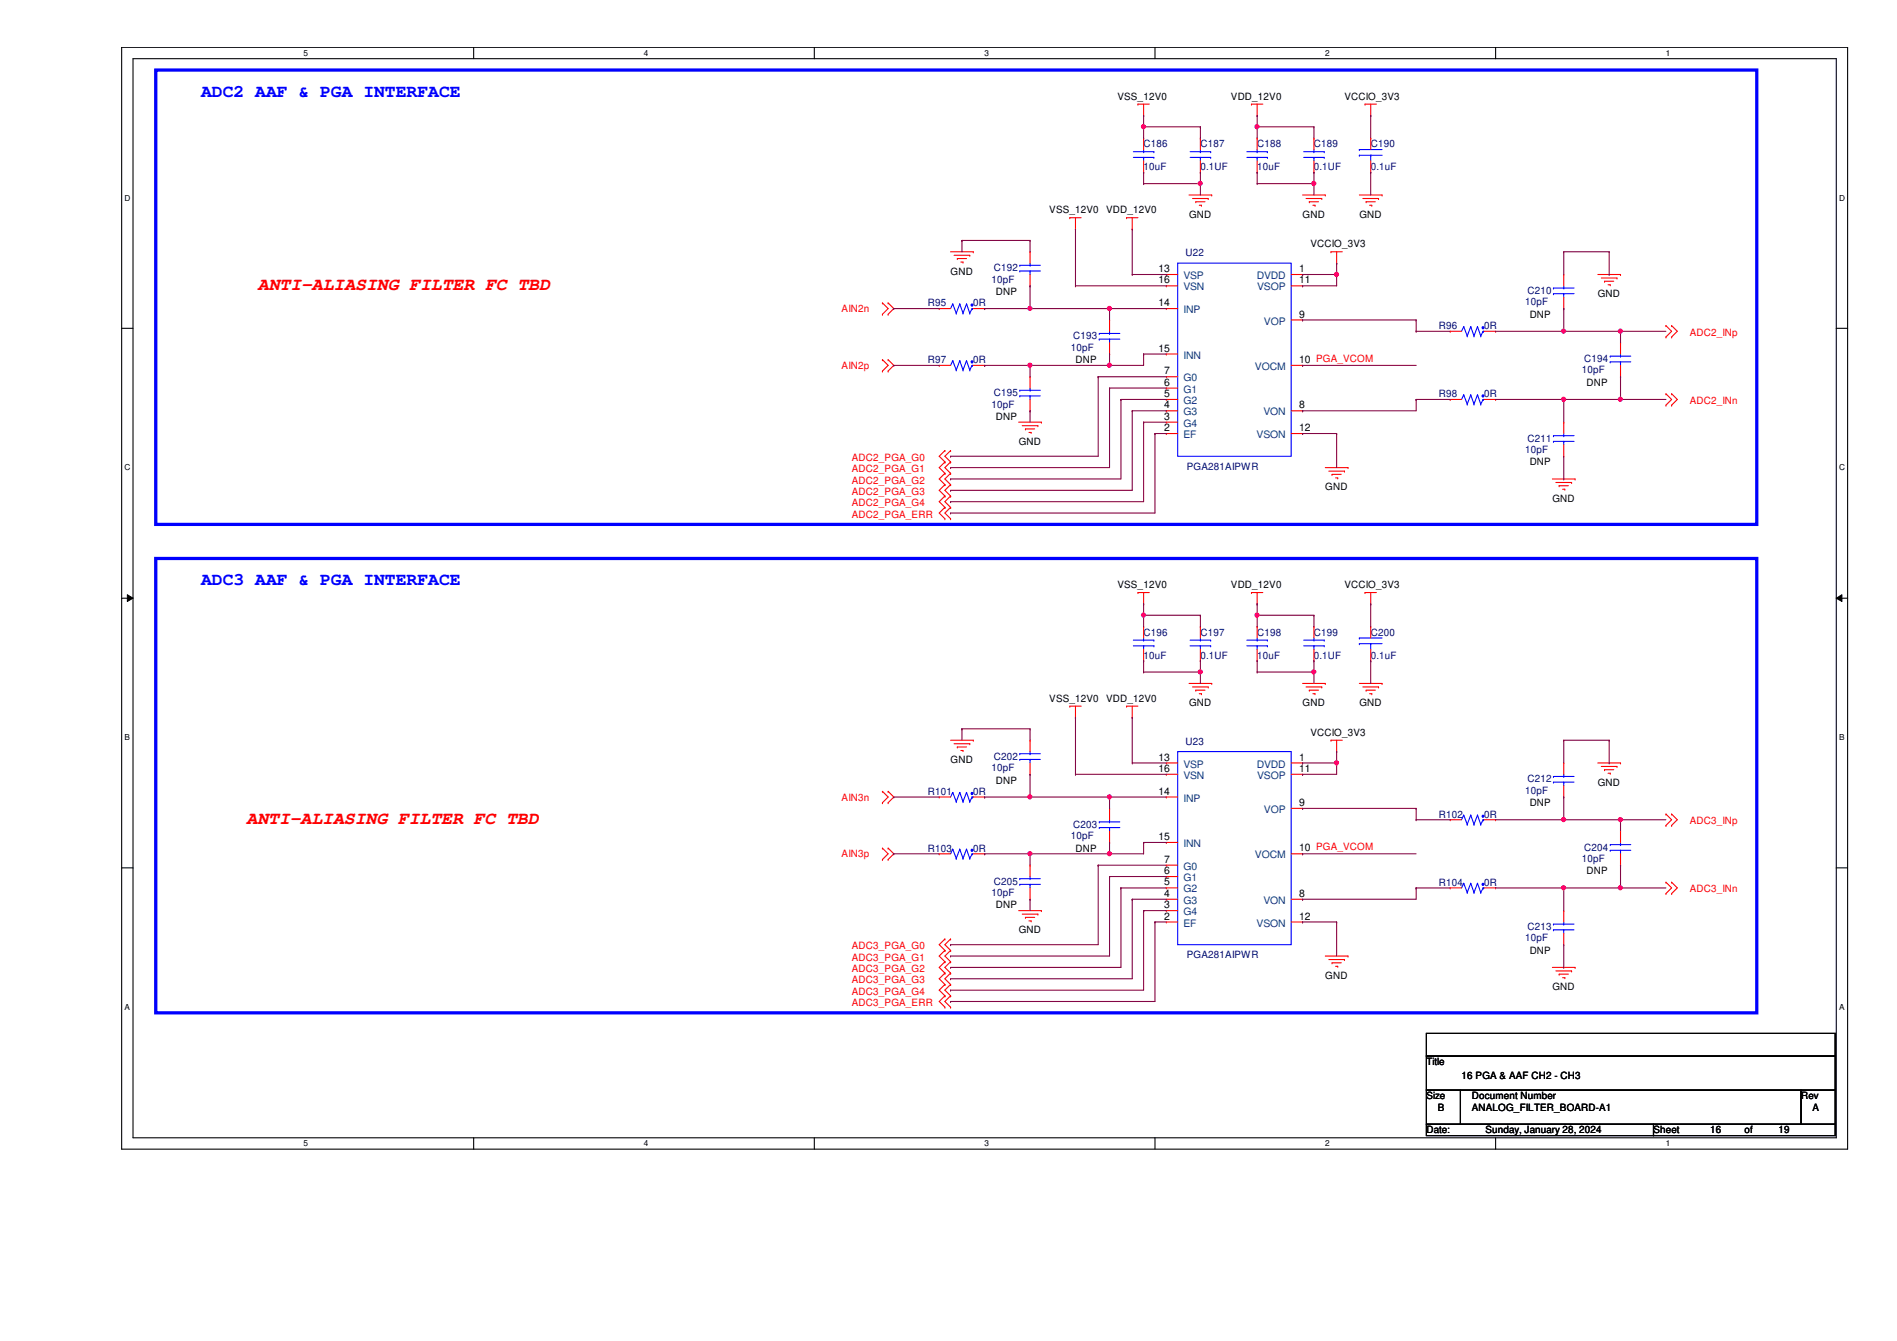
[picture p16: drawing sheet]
<svg xmlns="http://www.w3.org/2000/svg" width="297mm" height="210mm" viewBox="0 0 297 210" stroke-linecap="round" stroke-linejoin="round" font-family="sans-serif">
<defs><g id="words">
<g font-size="2.8" fill="#00f">
<text x="31.5" y="15.1">ADC2 AAF &amp; PGA INTERFACE</text>
<text x="31.5" y="91.6">ADC3 AAF &amp; PGA INTERFACE</text>
</g>
<g font-size="2.8" fill="#f00">
<text x="40.4" y="45.4">ANTI-ALIASING FILTER FC TBD</text>
<text x="38.6" y="128.9">ANTI-ALIASING FILTER FC TBD</text>
</g>
<g font-size="1.6">
<text x="175" y="15.6">VSS_12V0</text>
<text x="192.7" y="15.6">VDD_12V0</text>
<text x="210.5" y="15.6">VCCIO_3V3</text>
<text x="164.3" y="33.4">VSS_12V0</text>
<text x="173.2" y="33.4">VDD_12V0</text>
<text x="186.2" y="34.1">GND</text>
<text x="204" y="34.1">GND</text>
<text x="212.9" y="34.1">GND</text>
<text x="205.2" y="38.7">VCCIO_3V3</text>
<text x="148.8" y="43">GND</text>
<text x="156" y="46.2">DNP</text>
<text x="181.4" y="42.6">13</text>
<text x="181.4" y="47.9">14</text>
<text x="181.4" y="44.4">16</text>
<text x="203.4" y="42.6">1</text>
<text x="203.4" y="44.4">11</text>
<text x="250.2" y="46.5">GND</text>
<text x="203.4" y="49.7">9</text>
<text x="239.5" y="49.7">DNP</text>
<text x="168.4" y="56.9">DNP</text>
<text x="181.4" y="55">15</text>
<text x="182.3" y="58.6">7</text>
<text x="203.4" y="56.8">10 PGA_VCOM</text>
<text x="156" y="65.7">DNP</text>
<text x="182.3" y="65.7">3</text>
<text x="182.3" y="63.9">4</text>
<text x="182.3" y="62.1">5</text>
<text x="182.3" y="60.4">6</text>
<text x="203.4" y="63.9">8</text>
<text x="248.4" y="60.4">DNP</text>
<text x="159.5" y="69.6">GND</text>
<text x="182.3" y="67.5">2</text>
<text x="203.4" y="67.5">12</text>
<text x="207.5" y="76.7">GND</text>
<text x="239.5" y="72.9">DNP</text>
<text x="243.1" y="78.5">GND</text>
<text x="175" y="92.1">VSS_12V0</text>
<text x="192.7" y="92.1">VDD_12V0</text>
<text x="210.5" y="92.1">VCCIO_3V3</text>
<text x="164.3" y="109.9">VSS_12V0</text>
<text x="173.2" y="109.9">VDD_12V0</text>
<text x="186.2" y="110.5">GND</text>
<text x="204" y="110.5">GND</text>
<text x="212.9" y="110.5">GND</text>
<text x="148.8" y="119.4">GND</text>
<text x="181.4" y="119">13</text>
<text x="203.4" y="119">1</text>
<text x="205.2" y="115.2">VCCIO_3V3</text>
<text x="156" y="122.6">DNP</text>
<text x="181.4" y="124.4">14</text>
<text x="181.4" y="120.8">16</text>
<text x="203.4" y="120.8">11</text>
<text x="250.2" y="123">GND</text>
<text x="181.4" y="131.5">15</text>
<text x="203.4" y="126.2">9</text>
<text x="239.5" y="126.2">DNP</text>
<text x="168.4" y="133.3">DNP</text>
<text x="182.3" y="136.8">6</text>
<text x="182.3" y="135">7</text>
<text x="203.4" y="133.3">10 PGA_VCOM</text>
<text x="248.4" y="136.9">DNP</text>
<text x="156" y="142.2">DNP</text>
<text x="182.3" y="143.9">2</text>
<text x="182.3" y="142.2">3</text>
<text x="182.3" y="140.4">4</text>
<text x="182.3" y="138.6">5</text>
<text x="203.4" y="140.4">8</text>
<text x="203.4" y="143.9">12</text>
<text x="159.5" y="146.1">GND</text>
<text x="239.5" y="149.3">DNP</text>
<text x="207.5" y="153.2">GND</text>
<text x="243.1" y="155">GND</text>
<text x="223.4" y="166.8">Title</text>
<text x="223.4" y="172.1">Size</text>
<text x="225.1" y="173.9">B</text>
<text x="228.9" y="168.9">16 PGA &amp; AAF CH2 - CH3</text>
<text x="230.5" y="173.9">ANALOG_FILTER_BOARD-A1</text>
<text x="230.5" y="172.1">Document Number</text>
<text x="282" y="172.1">Rev</text>
<text x="283.8" y="173.9">A</text>
<text x="223.4" y="177.4">Date:</text>
<text x="232.6" y="177.4">Sunday, January 28, 2024</text>
<text x="258.9" y="177.4">Sheet</text>
<text x="267.8" y="177.4">16</text>
<text x="273.1" y="177.4">of</text>
<text x="278.5" y="177.4">19</text>
</g>
<g font-size="1.6" fill="#000080">
<text x="179.1" y="23.1">C186</text>
<text x="188" y="23.1">C187</text>
<text x="196.8" y="23.1">C188</text>
<text x="205.7" y="23.1">C189</text>
<text x="214.6" y="23.1">C190</text>
<text x="179.1" y="26.6">10uF</text>
<text x="188" y="26.6">0.1UF</text>
<text x="196.8" y="26.6">10uF</text>
<text x="205.7" y="26.6">0.1UF</text>
<text x="214.6" y="26.6">0.1uF</text>
<text x="185.6" y="40.1">U22</text>
<text x="145.3" y="48">R95</text>
<text x="152.4" y="48">0R</text>
<text x="155.2" y="44.2">10pF</text>
<text x="155.6" y="42.5">C192</text>
<text x="238.8" y="47.8">10pF</text>
<text x="239.2" y="46">C210</text>
<text x="168.1" y="53.1">C193</text>
<text x="225.3" y="51.5">R96</text>
<text x="232.4" y="51.5">0R</text>
<text x="145.3" y="56.9">R97</text>
<text x="152.4" y="56.9">0R</text>
<text x="167.7" y="54.9">10pF</text>
<text x="247.7" y="58.5">10pF</text>
<text x="248.1" y="56.7">C194</text>
<text x="155.2" y="63.8">10pF</text>
<text x="155.6" y="62">C195</text>
<text x="225.3" y="62.2">R98</text>
<text x="232.4" y="62.2">0R</text>
<text x="238.8" y="70.9">10pF</text>
<text x="239.2" y="69.1">C211</text>
<text x="185.8" y="73.6">PGA281AIPWR</text>
<text x="179.1" y="99.5">C196</text>
<text x="188" y="99.5">C197</text>
<text x="196.8" y="99.5">C198</text>
<text x="205.7" y="99.5">C199</text>
<text x="214.6" y="99.5">C200</text>
<text x="179.1" y="103.1">10uF</text>
<text x="188" y="103.1">0.1UF</text>
<text x="196.8" y="103.1">10uF</text>
<text x="205.7" y="103.1">0.1UF</text>
<text x="214.6" y="103.1">0.1uF</text>
<text x="155.6" y="118.9">C202</text>
<text x="185.6" y="116.6">U23</text>
<text x="145.3" y="124.4">R101</text>
<text x="152.4" y="124.4">0R</text>
<text x="155.2" y="120.7">10pF</text>
<text x="238.8" y="124.2">10pF</text>
<text x="239.2" y="122.5">C212</text>
<text x="167.7" y="131.4">10pF</text>
<text x="168.1" y="129.6">C203</text>
<text x="225.3" y="128">R102</text>
<text x="232.4" y="128">0R</text>
<text x="145.3" y="133.3">R103</text>
<text x="152.4" y="133.3">0R</text>
<text x="247.7" y="134.9">10pF</text>
<text x="248.1" y="133.1">C204</text>
<text x="155.2" y="140.2">10pF</text>
<text x="155.6" y="138.5">C205</text>
<text x="225.3" y="138.6">R104</text>
<text x="232.4" y="138.6">0R</text>
<text x="238.8" y="147.4">10pF</text>
<text x="239.2" y="145.6">C213</text>
<text x="185.8" y="150">PGA281AIPWR</text>
</g>
<g font-size="1.6" fill="#004080">
<text x="185.3" y="43.7">VSP</text>
<text x="185.3" y="45.5">VSN</text>
<text x="196.8" y="43.7">DVDD</text>
<text x="196.8" y="45.5">VSOP</text>
<text x="185.3" y="49">INP</text>
<text x="197.9" y="50.8">VOP</text>
<text x="185.3" y="59.7">G0</text>
<text x="185.3" y="56.1">INN</text>
<text x="196.5" y="57.9">VOCM</text>
<text x="185.3" y="65">G3</text>
<text x="185.3" y="63.2">G2</text>
<text x="185.3" y="61.5">G1</text>
<text x="197.8" y="65">VON</text>
<text x="185.3" y="68.6">EF</text>
<text x="185.3" y="66.8">G4</text>
<text x="196.8" y="68.6">VSON</text>
<text x="185.3" y="120.1">VSP</text>
<text x="185.3" y="125.5">INP</text>
<text x="185.3" y="121.9">VSN</text>
<text x="196.8" y="120.1">DVDD</text>
<text x="196.8" y="121.9">VSOP</text>
<text x="197.9" y="127.3">VOP</text>
<text x="185.3" y="137.9">G1</text>
<text x="185.3" y="136.1">G0</text>
<text x="185.3" y="132.6">INN</text>
<text x="196.5" y="134.4">VOCM</text>
<text x="185.3" y="143.3">G4</text>
<text x="185.3" y="141.5">G3</text>
<text x="185.3" y="139.7">G2</text>
<text x="197.8" y="141.5">VON</text>
<text x="185.3" y="145">EF</text>
<text x="196.8" y="145">VSON</text>
</g>
<g font-size="1.6" fill="#f00">
<text x="131.8" y="48.9">AIN2n</text>
<text x="264.6" y="52.6">ADC2_INp</text>
<text x="131.8" y="57.7">AIN2p</text>
<text x="264.6" y="63.2">ADC2_INn</text>
<text x="133.4" y="72.1">ADC2_PGA_G0</text>
<text x="133.4" y="73.9">ADC2_PGA_G1</text>
<text x="133.4" y="75.7">ADC2_PGA_G2</text>
<text x="133.4" y="77.5">ADC2_PGA_G3</text>
<text x="133.4" y="79.2">ADC2_PGA_G4</text>
<text x="133.4" y="81">ADC2_PGA_ERR</text>
<text x="131.8" y="125.3">AIN3n</text>
<text x="264.6" y="129">ADC3_INp</text>
<text x="131.8" y="134.2">AIN3p</text>
<text x="264.6" y="139.7">ADC3_INn</text>
<text x="133.4" y="148.6">ADC3_PGA_G0</text>
<text x="133.4" y="150.4">ADC3_PGA_G1</text>
<text x="133.4" y="152.1">ADC3_PGA_G2</text>
<text x="133.4" y="153.9">ADC3_PGA_G3</text>
<text x="133.4" y="155.7">ADC3_PGA_G4</text>
<text x="133.4" y="157.5">ADC3_PGA_ERR</text>
</g>
<g font-size="1.3">
<text x="47.5" y="8.7">5</text>
<text x="100.8" y="8.7">4</text>
<text x="154.2" y="8.7">3</text>
<text x="207.5" y="8.7">2</text>
<text x="260.9" y="8.7">1</text>
<text x="19.5" y="31.4">D</text>
<text x="288" y="31.4">D</text>
<text x="19.5" y="73.6">C</text>
<text x="288" y="73.6">C</text>
<text x="19.5" y="115.9">B</text>
<text x="288" y="115.9">B</text>
<text x="19.5" y="158.1">A</text>
<text x="288" y="158.1">A</text>
<text x="47.5" y="179.4">5</text>
<text x="100.8" y="179.4">4</text>
<text x="154.2" y="179.4">3</text>
<text x="207.5" y="179.4">2</text>
<text x="260.9" y="179.4">1</text>
</g>
</g></defs>
<path d="M19.1 7.4h270.2v172.5h-270.2zM20.8 9.2h266.7v168.9h-266.7z" fill="none" stroke="#000" stroke-width=".17"/>
<g fill="#fff">
<path d="M47.5 7.6h.7v1.4h-.7z"/>
<path d="M47.5 178.3h.7v1.4h-.7z"/>
</g>
<path d="M74.2 7.4v1.8M74.2 178.1v1.8" fill="none" stroke="#000" stroke-width=".17"/>
<g fill="#fff">
<path d="M100.8 7.6h.7v1.4h-.7z"/>
<path d="M100.8 178.3h.7v1.4h-.7z"/>
</g>
<path d="M127.5 7.4v1.8M127.5 178.1v1.8" fill="none" stroke="#000" stroke-width=".17"/>
<g fill="#fff">
<path d="M154.2 7.6h.7v1.4h-.7z"/>
<path d="M154.2 178.3h.7v1.4h-.7z"/>
</g>
<path d="M180.8 7.4v1.8M180.8 178.1v1.8" fill="none" stroke="#000" stroke-width=".17"/>
<g fill="#fff">
<path d="M207.5 7.6h.7v1.4h-.7z"/>
<path d="M207.5 178.3h.7v1.4h-.7z"/>
</g>
<path d="M234.2 7.4v1.8M234.2 178.1v1.8" fill="none" stroke="#000" stroke-width=".17"/>
<g fill="#fff">
<path d="M260.9 7.6h.6v1.4h-.6z"/>
<path d="M260.9 178.3h.6v1.4h-.6z"/>
<path d="M19.5 30.3h.9v1.4h-.9z"/>
<path d="M288 30.3h.9v1.4h-.9z"/>
<path d="M19.5 72.5h.9v1.4h-.9z"/>
<path d="M288 72.5h.9v1.4h-.9z"/>
</g>
<path d="M19.1 51.4h1.7M287.5 51.4h1.8" fill="none" stroke="#000" stroke-width=".17"/>
<g fill="#fff">
<path d="M19.5 114.7h.8v1.4h-.8z"/>
<path d="M288 114.7h.8v1.4h-.8z"/>
</g>
<path d="M19.1 93.6h1.7M287.5 93.6h1.8" fill="none" stroke="#000" stroke-width=".17"/>
<path d="M19.9 93.1l.9 .5-.9 .5zM287.5 93.6l.9-.5v1z" fill="#000"/>
<path d="M19.9 93.1l.9 .5-.9 .5zM287.5 93.6l.9-.5v1z" fill="none" stroke="#000" stroke-width=".16"/>
<g fill="#fff">
<path d="M19.5 156.9h.8v1.4h-.8z"/>
<path d="M288 156.9h.8v1.4h-.8z"/>
</g>
<path d="M19.1 135.8h1.7M287.5 135.8h1.8M223.4 161.8h64v3.5h-64zM223.4 165.3h64v5.3h-64zM223.4 170.6h5.3v5.4h-5.3zM223.4 176h35.5v1.8h-35.5zM228.7 170.6h53.3v5.4h-53.3zM258.9 176h28.5v1.8h-28.5zM282 170.6h5.4v5.4h-5.4z" fill="none" stroke="#000" stroke-width=".17"/>
<path d="M24.4 11h250.7v71.1h-250.7zM24.4 87.4h250.7v71.1h-250.7z" fill="none" stroke="#00f" stroke-width=".51"/>
<g fill="none" stroke="#f00" stroke-width=".17">
<path d="M178.2 16.3h.1M178.2 16.3h1.8M179.1 18.1h.1M179.1 16.3v1.8M196 16.3h.1M196 16.3h1.7M196.9 18.1h.1M196.9 16.3v1.8M213.7 16.3h.1M213.7 16.3h1.8M214.6 18.1h.1M214.6 16.3v1.8"/>
<path d="M148.8 39.4h3.6M149.4 40h2.4M151.8 40h.1M152.4 39.4h.1M167.5 34.1h.1M167.5 34.1h1.8M168.4 35.9h.1M168.4 34.1v1.8M176.4 34.1h.1M176.4 34.1h1.8M177.3 35.9h.1M177.3 34.1v1.8"/>
<path d="M186.2 30.5h3.5M186.7 31.1h2.5M187.2 31.6h.1M187.2 31.6h1.5M187.8 32.1h.3M188.1 32.1h.1M189.2 31.1h.1M189.7 30.5h.1M204 30.5h3.5M204.5 31.1h2.5M205 31.6h.1M205 31.6h1.5"/>
<path d="M205.6 32.1h.3M205.9 32.1h.1M207 31.1h.1M207.5 30.5h.1M208.4 39.4h.1M208.4 39.4h1.8M209.3 39.4v1.8M212.9 30.5h3.5M213.4 31.1h2.5M213.9 31.6h.1M213.9 31.6h1.4M214.5 32.1h.3"/>
<path d="M214.8 32.1h.1M215.9 31.1h.1M216.4 30.5h.1M138.2 49.2h.1M138.2 47.4h.1M138.2 58.1h.1M138.2 56.3h.1M138.2 47.4l.9 .9-.9 .9M138.2 56.3l.9 .9-.9 .9M139.1 47.4h.1M139.1 49.2h.1M139.1 56.3h.1"/>
<path d="M139.1 58.1h.1M139.1 47.4l.9 .9-.9 .9M139.1 56.3l.9 .9-.9 .9M149.9 40.5h.1M149.9 40.5h1.4M150.5 41h.3M150.8 41h.1M209.3 41.2h.1M250.2 43h3.5M250.7 43.5h2.5M251.2 44h.1M251.2 44h1.5"/>
<path d="M251.8 44.6h.3M252.1 44.6h.1M253.2 43.5h.1M253.7 43h.1M260.9 51h.1M260.9 52.7h.1M260.9 51l.8 .9-.8 .8M261.7 51h.1M261.7 52.7h.1M261.7 51l.9 .9-.9 .8M148 70.5h.1M148 72.3h.1"/>
<path d="M148 74.1h.1M148 75.9h.1M148 77.6h.1M148 79.4h.1M148 70.5l-.9 .9 .9 .9M148 72.3l-.9 .9 .9 .9M148 74.1l-.9 .9 .9 .9M148 75.9l-.9 .8 .9 .9M148 77.6l-.9 .9 .9 .9M148 79.4l-.9 .9 .9 .9M148.8 70.5h.1M148.8 72.3h.1"/>
<path d="M148.8 74.1h.1M148.8 75.9h.1M148.8 77.6h.1M148.8 79.4h.1M148.8 70.5l-.8 .9 .8 .9M148.8 72.3l-.8 .9 .8 .9M148.8 74.1l-.8 .9 .8 .9M148.8 75.9l-.8 .8 .8 .9M148.8 77.6l-.8 .9 .8 .9M148.8 79.4l-.8 .9 .8 .9M159.5 66.1h3.6M160.1 66.6h2.4"/>
<path d="M160.6 67.1h.1M160.6 67.1h1.4M161.1 67.7h.4M161.5 67.7h.1M162.5 66.6h.1M163.1 66.1h.1M207.5 73.2h3.6M208.1 73.7h2.4M208.6 74.3h.1M208.6 74.3h1.4M209.1 74.8h.4M209.5 74.8h.1"/>
<path d="M210.5 73.7h.1M211.1 73.2h.1M243.1 75h3.5M243.6 75.5h2.5M244.1 76h.1M244.1 76h1.5M244.7 76.6h.3M245 76.6h.1M246.1 75.5h.1M246.6 75h.1M260.9 61.6h.1M260.9 63.4h.1"/>
<path d="M260.9 61.6l.8 .9-.8 .9M261.7 61.6h.1M261.7 63.4h.1M261.7 61.6l.9 .9-.9 .9M148 81.2h.1M148.8 81.2h.1M178.2 92.8h.1M178.2 92.8h1.8M179.1 94.5h.1M179.1 92.8v1.7M196 92.8h.1M196 92.8h1.7"/>
<path d="M196.9 94.5h.1M196.9 92.8v1.7M213.7 92.8h.1M213.7 92.8h1.8M214.6 94.5h.1M214.6 92.8v1.7M148.8 115.9h3.6M149.4 116.4h2.4M149.9 116.9h.1M149.9 116.9h1.4M150.5 117.5h.3M150.8 117.5h.1"/>
<path d="M151.8 116.4h.1M152.4 115.9h.1M167.5 110.5h.1M167.5 110.5h1.8M168.4 112.3h.1M168.4 110.5v1.8M176.4 110.5h.1M176.4 110.5h1.8M177.3 112.3h.1M177.3 110.5v1.8M186.2 107h3.5M186.7 107.5h2.5"/>
<path d="M187.2 108h.1M187.2 108h1.5M187.8 108.6h.3M188.1 108.6h.1M189.2 107.5h.1M189.7 107h.1M204 107h3.5M204.5 107.5h2.5M205 108h.1M205 108h1.5M205.6 108.6h.3M205.9 108.6h.1"/>
<path d="M207 107.5h.1M207.5 107h.1M208.4 115.9h.1M208.4 115.9h1.8M209.3 117.6h.1M209.3 115.9v1.7M212.9 107h3.5M213.4 107.5h2.5M213.9 108h.1M213.9 108h1.4M214.5 108.6h.3M214.8 108.6h.1"/>
<path d="M215.9 107.5h.1M216.4 107h.1M250.2 119.4h3.5M250.7 120h2.5M253.2 120h.1M253.7 119.4h.1M138.2 125.6h.1M138.2 123.9h.1M138.2 134.5h.1M138.2 132.8h.1M138.2 123.9l.9 .9-.9 .8M138.2 132.8l.9 .8-.9 .9"/>
<path d="M139.1 123.9h.1M139.1 125.6h.1M139.1 132.8h.1M139.1 134.5h.1M139.1 123.9l.9 .9-.9 .8M139.1 132.8l.9 .8-.9 .9M251.2 120.5h.1M251.2 120.5h1.5M251.8 121h.3M252.1 121h.1M260.9 127.4h.1M260.9 129.2h.1"/>
<path d="M260.9 138.1h.1M260.9 139.9h.1M260.9 127.4l.8 .9-.8 .9M260.9 138.1l.8 .9-.8 .9M261.7 127.4h.1M261.7 129.2h.1M261.7 138.1h.1M261.7 139.9h.1M261.7 127.4l.9 .9-.9 .9M261.7 138.1l.9 .9-.9 .9M148 147h.1M148 148.8h.1"/>
<path d="M148 150.5h.1M148 152.3h.1M148 154.1h.1M148 155.9h.1M148 157.6h.1M148 147l-.9 .9 .9 .9M148 148.8l-.9 .8 .9 .9M148 150.5l-.9 .9 .9 .9M148 152.3l-.9 .9 .9 .9M148 154.1l-.9 .9 .9 .9M148 155.9l-.9 .9 .9 .8M148.8 147h.1"/>
<path d="M148.8 148.8h.1M148.8 150.5h.1M148.8 152.3h.1M148.8 154.1h.1M148.8 155.9h.1M148.8 157.6h.1M148.8 147l-.8 .9 .8 .9M148.8 148.8l-.8 .8 .8 .9M148.8 150.5l-.8 .9 .8 .9M148.8 152.3l-.8 .9 .8 .9M148.8 154.1l-.8 .9 .8 .9M148.8 155.9l-.8 .9 .8 .8"/>
<path d="M159.5 142.5h3.6M160.1 143.1h2.4M160.6 143.6h.1M160.6 143.6h1.4M161.1 144.1h.4M161.5 144.1h.1M162.5 143.1h.1M163.1 142.5h.1M207.5 149.6h3.6M208.1 150.2h2.4M208.6 150.7h.1M208.6 150.7h1.4"/>
<path d="M209.1 151.3h.4M209.5 151.3h.1M210.5 150.2h.1M211.1 149.6h.1M243.1 151.4h3.5M243.6 152h2.5M244.1 152.5h.1M244.1 152.5h1.5M244.7 153h.3M245 153h.1M246.1 152h.1M246.6 151.4h.1"/>
</g>
<g fill="none" stroke="#00f" stroke-width=".17">
<path d="M229.2 61.8h.1M229.2 61.8l-.3 .7M229.2 61.8l.5 1.4M229.7 63.2h.1M230.3 61.8h.1M230.3 61.8l-.6 1.4M230.3 61.8l.5 1.4M230.8 63.2h.1M231.4 61.8h.1M231.4 61.8l-.6 1.4M231.4 61.8l.5 1.4M231.9 63.2h.1"/>
<path d="M232.2 62.5h.1M232.2 62.5h.2M232.2 62.5l-.3 .7"/>
</g>
<path d="M232.1 61.8h.2v.3h-.2z" fill-rule="evenodd" fill="#00f"/>
<g fill="none" stroke="#00f" stroke-width=".17">
<path d="M177.5 24.6h3.2M177.5 23.7h3.2M179.1 23.7h.1M179.1 24.6h.1M179.1 23.4v.3M179.1 24.6v.6M180.7 24.6h.1M180.7 23.7h.1M229.2 51.1h.1M229.2 51.1l-.3 .8M229.2 51.1l.5 1.5M229.7 52.6h.1"/>
<path d="M230.3 51.1h.1M230.3 51.1l-.6 1.5M230.3 51.1l.5 1.5M230.8 52.6h.1M231.4 51.1h.1M231.4 51.1l-.6 1.5M231.4 51.1l.5 1.5M231.9 52.6h.1M232.2 51.9h.1M232.2 51.9h.2M232.2 51.9l-.3 .7M232.1 61.8h.2v.3h-.2z"/>
</g>
<path d="M179.1 21.6h.1M179.1 27h.1M179.1 21.6v1.8M179.1 25.2v1.8M227.1 62.5h.1M227.1 62.5h1.8M232.4 62.5h1.8M234.2 62.5h.1" fill="none" stroke="#f00" stroke-width=".17"/>
<path d="M232.1 51.2h.2v.2h-.2z" fill-rule="evenodd" fill="#00f"/>
<g fill="none" stroke="#00f" stroke-width=".17">
<path d="M232.1 51.2h.2v.2h-.2zM149.2 124h.1M149.2 124l-.4 .8M149.2 124l.5 1.5M149.7 125.5h.1M150.3 124h.1M150.3 124l-.6 1.5M150.3 124l.5 1.5M150.8 125.5h.1M151.3 124h.1M151.3 124l-.5 1.5M151.3 124l.5 1.5"/>
<path d="M151.8 125.5h.1M152.2 124.8h.1M152.2 124.8h.2M152.2 124.8l-.4 .7"/>
</g>
<path d="M227.1 51.9h.1M227.1 51.9h1.8M232.4 51.9h1.8M234.2 51.9h.1" fill="none" stroke="#f00" stroke-width=".17"/>
<path d="M152.1 124.1h.2v.2h-.2z" fill-rule="evenodd" fill="#00f"/>
<g fill="none" stroke="#00f" stroke-width=".17">
<path d="M186.4 24.6h3.2M186.4 23.7h3.2M188 23.7h.1M188 24.6h.1M188 23.4v.3M188 24.6v.6M189.6 24.6h.1M189.6 23.7h.1M195.2 24.6h3.3M195.2 23.7h3.3M196.9 23.7h.1M196.9 24.6h.1"/>
<path d="M196.9 23.4v.3M196.9 24.6v.6M198.5 24.6h.1M198.5 23.7h.1M159.7 42.4h.1M159.7 41.5h.1M159.7 42.4h3.2M159.7 41.5h3.2M161.3 41.5h.1M161.3 42.4h.1M161.3 41.2v.3M161.3 42.4v.6"/>
<path d="M172.1 53.1h.1M172.1 52.2h.1M172.1 53.1h3.2M172.1 52.2h3.2M173.7 52.2h.1M173.7 53.1h.1M173.7 51.9v.3M173.7 53.1v.5M243.2 46h.1M243.2 45.1h.1M243.2 46h3.3M243.2 45.1h3.3"/>
<path d="M244.9 45.1h.1M244.9 46h.1M244.9 44.7v.4M244.9 46v.5M152.1 124.1h.2v.2h-.2zM159.7 138.4h.1M159.7 137.5h.1M159.7 138.4h3.2M159.7 137.5h3.2M161.3 137.5h.1M161.3 138.4h.1M161.3 137.2v.3"/>
<path d="M161.3 138.4v.6M229.2 138.3h.1M229.2 138.3l-.3 .7M229.2 138.3l.5 1.4M229.7 139.7h.1M230.3 138.3h.1M230.3 138.3l-.6 1.4M230.3 138.3l.5 1.4M230.8 139.7h.1M231.4 138.3h.1M231.4 138.3l-.6 1.4M231.4 138.3l.5 1.4"/>
<path d="M231.9 139.7h.1M232.2 139h.1M232.2 139h.2M232.2 139l-.3 .7M243.2 122.4h.1M243.2 121.5h.1M243.2 122.4h3.3M243.2 121.5h3.3M244.9 121.5h.1M244.9 122.4h.1M244.9 121.2v.3M244.9 122.4v.6"/>
</g>
<g fill="none" stroke="#f00" stroke-width=".17">
<path d="M161.3 39.4h.1M161.3 39.4v1.8M188 21.6h.1M188 27h.1M188 21.6v1.8M188 25.2v1.8M196.9 21.6h.1M196.9 27h.1M196.9 21.6v1.8M196.9 25.2v1.8M161.3 44.7h.1M161.3 43v1.7"/>
<path d="M173.7 50.1h.1M173.7 55.4h.1M173.7 50.1v1.8M173.7 53.6v1.8M244.9 43h.1M244.9 48.3h.1M244.9 43v1.7M244.9 46.5v1.8M244.9 119.4h.1M244.9 119.4v1.8M147.1 124.8h.1M147.1 124.8h1.7"/>
<path d="M152.4 124.8h1.8M154.2 124.8h.1M161.3 135.4h.1M161.3 135.4v1.8M161.3 139v1.8M244.9 124.8h.1M244.9 123v1.8M161.3 140.8h.1"/>
</g>
<path d="M232.1 138.3h.2v.2h-.2z" fill-rule="evenodd" fill="#00f"/>
<g fill="none" stroke="#00f" stroke-width=".17">
<path d="M204.1 24.6h3.2M204.1 23.7h3.2M205.7 23.7h.1M205.7 24.6h.1M205.7 23.4v.3M205.7 24.6v.6M207.3 24.6h.1M207.3 23.7h.1M243.2 69.1h.1M243.2 68.2h.1M243.2 69.1h3.3M243.2 68.2h3.3"/>
<path d="M244.9 68.2h.1M244.9 69.1h.1M244.9 67.9v.3M244.9 69.1v.5M179.1 99.9v.3M177.5 101.1h3.2M177.5 100.2h3.2M179.1 100.2h.1M179.1 101.1h.1M179.1 101.1v.5M180.7 101.1h.1M180.7 100.2h.1"/>
<path d="M229.2 127.6h.1M229.2 127.6l-.3 .7M229.2 127.6l.5 1.4M229.7 129h.1M230.3 127.6h.1M230.3 127.6l-.6 1.4M230.3 127.6l.5 1.4M230.8 129h.1M231.4 127.6h.1M231.4 127.6l-.6 1.4M231.4 127.6l.5 1.4M231.9 129h.1"/>
<path d="M232.1 138.3h.2v.2h-.2zM232.2 128.3h.1M232.2 128.3h.2M232.2 128.3l-.3 .7M243.2 145.5h.1M243.2 144.7h.1M243.2 145.5h3.3M243.2 144.7h3.3M244.9 144.7h.1M244.9 145.5h.1M244.9 144.3v.4M244.9 145.5v.6"/>
</g>
<g fill="none" stroke="#f00" stroke-width=".17">
<path d="M205.7 21.6h.1M205.7 27h.1M205.7 21.6v1.8M205.7 25.2v1.8M244.9 66.1h.1M244.9 71.4h.1M244.9 66.1v1.8M244.9 69.6v1.8M179.1 98.1h.1M179.1 98.1v1.8M179.1 103.4h.1M179.1 101.6v1.8"/>
<path d="M227.1 139h.1M227.1 139h1.8M232.4 139h1.8M234.2 139h.1M244.9 142.5h.1M244.9 147.9h.1M244.9 142.5v1.8M244.9 146.1v1.8"/>
</g>
<path d="M232.1 127.6h.2v.3h-.2z" fill-rule="evenodd" fill="#00f"/>
<g fill="none" stroke="#00f" stroke-width=".17">
<path d="M212.9 23.4h.1M212.9 24.3h.1M212.9 23.4h3.5M212.9 24.3h3.5M214.6 24.3h.1M214.6 24.3v.9M149.2 56.5h.1M149.2 56.5l-.4 .7M149.2 56.5l.5 1.4M149.7 57.9h.1M150.3 56.5h.1M150.3 56.5l-.6 1.4"/>
<path d="M150.3 56.5l.5 1.4M150.8 57.9h.1M151.3 56.5h.1M151.3 56.5l-.5 1.4M151.3 56.5l.5 1.4M151.8 57.9h.1M152.2 57.2h.1M152.2 57.2h.2M152.2 57.2l-.4 .7M188 99.9v.3M186.4 101.1h3.2M186.4 100.2h3.2"/>
<path d="M188 100.2h.1M188 101.1h.1M188 101.1v.5M189.6 101.1h.1M189.6 100.2h.1M232.1 127.6h.2v.3h-.2z"/>
</g>
<path d="M214.6 21.6h.1M214.6 27h.1M214.6 21.6v1.8M214.6 25.2v1.8M188 98.1h.1M188 98.1v1.8M188 103.4h.1M188 101.6v1.8M227.1 128.3h.1M227.1 128.3h1.8M232.4 128.3h1.8M234.2 128.3h.1" fill="none" stroke="#f00" stroke-width=".17"/>
<path d="M152.1 56.5h.2v.3h-.2z" fill-rule="evenodd" fill="#00f"/>
<g fill="none" stroke="#00f" stroke-width=".17">
<path d="M152.1 56.5h.2v.3h-.2zM184.4 41.2h17.8v30.2h-17.8zM252.1 56.6h.1M252.1 55.8h.1M252.1 56.6h3.3M252.1 55.8h3.3M253.7 55.8h.1M253.7 56.6h.1M253.7 55.4v.4M253.7 56.6v.6M196.9 99.9v.3M205.7 99.9v.3"/>
<path d="M212.9 99.9h.1M212.9 99.9h3.5M159.7 118.9h.1M159.7 118h.1M159.7 118.9h3.2M159.7 118h3.2M161.3 118h.1M161.3 118.9h.1M161.3 117.6v.4M161.3 118.9v.5M195.2 101.1h3.3M195.2 100.2h3.3"/>
<path d="M196.9 100.2h.1M196.9 101.1h.1M196.9 101.1v.5M198.5 101.1h.1M198.5 100.2h.1M204.1 101.1h3.2M204.1 100.2h3.2M205.7 100.2h.1M205.7 101.1h.1M205.7 101.1v.5M207.3 101.1h.1M207.3 100.2h.1"/>
<path d="M212.9 100.8h.1M212.9 100.8h3.5M214.6 100.8h.1M214.6 100.8v.8M149.2 132.9h.1M149.2 132.9l-.4 .7M149.2 132.9l.5 1.5M149.7 134.4h.1M150.3 132.9h.1M150.3 132.9l-.6 1.5M150.3 132.9l.5 1.5M150.8 134.4h.1"/>
<path d="M151.3 132.9h.1M151.3 132.9l-.5 1.5M151.3 132.9l.5 1.5M151.8 134.4h.1M152.2 133.6h.1M152.2 133.6h.2M152.2 133.6l-.4 .8M172.1 129.5h.1M172.1 128.7h.1M172.1 129.5h3.2M172.1 128.7h3.2M173.7 128.7h.1"/>
<path d="M173.7 129.5h.1M173.7 128.3v.4M173.7 129.5v.6"/>
</g>
<g fill="none" stroke="#f00" stroke-width=".17">
<path d="M147.1 57.2h.1M147.1 57.2h1.7M152.4 57.2h1.8M154.2 57.2h.1M182.6 59h.1M182.6 43h.1M182.6 48.3h.1M182.6 55.4h.1M182.6 44.7h.1M182.6 43h1.8M182.6 59h1.8M182.6 44.7h1.8"/>
<path d="M182.6 48.3h1.8M182.6 55.4h1.8M202.2 57.2h1.8M202.2 43h1.8M202.2 50.1h1.8M202.2 44.7h1.8M204 43h.1M204 50.1h.1M204 57.2h.1M204 44.7h.1M253.7 53.6h.1M253.7 59h.1"/>
<path d="M253.7 53.6v1.8M253.7 57.2v1.8M182.6 67.9h.1M182.6 66.1h.1M182.6 64.3h.1M182.6 62.5h.1M182.6 60.7h.1M182.6 67.9h1.8M182.6 66.1h1.8M182.6 64.3h1.8M182.6 62.5h1.8M182.6 60.7h1.8"/>
<path d="M202.2 67.9h1.8M202.2 64.3h1.8M204 64.3h.1M204 67.9h.1M196.9 98.1h.1M196.9 98.1v1.8M205.7 98.1h.1M205.7 98.1v1.8M214.6 98.1h.1M214.6 98.1v1.8M161.3 115.9h.1M161.3 115.9v1.7"/>
<path d="M161.3 119.4v1.8M196.9 103.4h.1M196.9 101.6v1.8M205.7 103.4h.1M205.7 101.6v1.8M214.6 103.4h.1M214.6 101.6v1.8M161.3 121.2h.1M173.7 126.5h.1M173.7 131.9h.1M173.7 126.5v1.8M173.7 130.1v1.8"/>
</g>
<path d="M152.1 133h.2v.2h-.2z" fill-rule="evenodd" fill="#00f"/>
<g fill="none" stroke="#00f" stroke-width=".17">
<path d="M149.2 47.6h.1M149.2 47.6l-.4 .7M149.2 47.6l.5 1.4M149.7 49h.1M150.3 47.6h.1M150.3 47.6l-.6 1.4M150.3 47.6l.5 1.4M150.8 49h.1M151.3 47.6h.1M151.3 47.6l-.5 1.4M151.3 47.6l.5 1.4M151.8 49h.1"/>
<path d="M152.2 48.3h.1M152.2 48.3h.2M152.2 48.3l-.4 .7M184.4 117.6h17.8v30.3h-17.8zM152.1 133h.2v.2h-.2z"/>
</g>
<g fill="none" stroke="#f00" stroke-width=".17">
<path d="M182.6 119.4h.1M182.6 119.4h1.8M202.2 119.4h1.8M204 119.4h.1M147.1 133.6h.1M147.1 133.6h1.7M152.4 133.6h1.8M154.2 133.6h.1M182.6 139h.1M182.6 137.2h.1M182.6 135.4h.1M182.6 124.8h.1"/>
<path d="M182.6 131.9h.1M182.6 121.2h.1M182.6 139h1.8M182.6 137.2h1.8M182.6 135.4h1.8M182.6 121.2h1.8M182.6 124.8h1.8M182.6 131.9h1.8M202.2 133.6h1.8M202.2 126.5h1.8M202.2 121.2h1.8M204 126.5h.1"/>
<path d="M204 133.6h.1M204 121.2h.1M182.6 144.3h.1M182.6 142.5h.1M182.6 140.8h.1M182.6 144.3h1.8M182.6 142.5h1.8M182.6 140.8h1.8M202.2 144.3h1.8M202.2 140.8h1.8M204 140.8h.1M204 144.3h.1"/>
</g>
<path d="M152.1 47.6h.2v.3h-.2z" fill-rule="evenodd" fill="#00f"/>
<g fill="none" stroke="#00f" stroke-width=".17">
<path d="M152.1 47.6h.2v.3h-.2zM159.7 62h.1M159.7 61.1h.1M159.7 62h3.2M159.7 61.1h3.2M161.3 61.1h.1M161.3 62h.1M161.3 60.7v.4M161.3 62v.5M252.1 133.1h.1M252.1 132.2h.1M252.1 133.1h3.3"/>
<path d="M252.1 132.2h3.3M253.7 132.2h.1M253.7 133.1h.1M253.7 131.9v.3M253.7 133.1v.5"/>
</g>
<path d="M147.1 48.3h.1M147.1 48.3h1.7M152.4 48.3h1.8M154.2 48.3h.1M161.3 59h.1M161.3 59v1.7M161.3 64.3h.1M161.3 62.5v1.8M253.7 130.1h.1M253.7 135.4h.1M253.7 130.1v1.8M253.7 133.6v1.8" fill="none" stroke="#f00" stroke-width=".17"/>
<path d="M179.1 18.1h.1M179.1 18.1v1.8M196.9 18.1h.1M196.9 18.1v1.8" fill="none" stroke="#800040" stroke-width=".17"/>
<circle cx="196.8" cy="19.8" r=".32" fill="#f0f"/>
<circle cx="196.8" cy="19.8" r=".32" fill="none" stroke="#f0f" stroke-width=".17"/>
<path d="M179.1 19.9h.1M179.1 19.9v1.7M179.1 19.9h8.9M214.6 18.1h.1M214.6 18.1v3.5" fill="none" stroke="#800040" stroke-width=".17"/>
<circle cx="179" cy="19.8" r=".32" fill="#f0f"/>
<circle cx="179" cy="19.8" r=".32" fill="none" stroke="#f0f" stroke-width=".17"/>
<g fill="none" stroke="#800040" stroke-width=".17">
<path d="M188 19.9h.1M188 19.9v1.7M196.9 19.9h.1M196.9 19.9h8.8M196.9 19.9v1.7M205.7 19.9h.1M205.7 19.9v1.7M179.1 27h.1M179.1 27v1.7M188 27h.1M188 27v1.7M196.9 27h.1"/>
<path d="M196.9 27v1.7M205.7 27h.1M205.7 27v1.7"/>
</g>
<circle cx="205.7" cy="28.7" r=".32" fill="#f0f"/>
<circle cx="205.7" cy="28.7" r=".32" fill="none" stroke="#f0f" stroke-width=".17"/>
<path d="M179.1 28.7h.1M179.1 28.7h8.9M214.6 27h.1M214.6 27v3.5" fill="none" stroke="#800040" stroke-width=".17"/>
<circle cx="187.9" cy="28.7" r=".32" fill="#f0f"/>
<circle cx="187.9" cy="28.7" r=".32" fill="none" stroke="#f0f" stroke-width=".17"/>
<g fill="none" stroke="#800040" stroke-width=".17">
<path d="M150.6 37.6h.1M150.6 37.6h10.7M150.6 37.6v1.8M161.3 37.6h.1M161.3 37.6v1.8M168.4 35.9h.1M168.4 35.9v8.8M177.3 35.9h.1M177.3 35.9v7.1M188 28.7h.1M188 28.7v1.8M196.9 28.7h.1"/>
<path d="M196.9 28.7h8.8M205.7 28.7h.1M205.7 28.7v1.8M177.3 43h.1M177.3 43h5.3M204 43h.1M209.3 41.2h.1M209.3 41.2v1.8h-5.3"/>
</g>
<circle cx="209.3" cy="42.9" r=".32" fill="#f0f"/>
<circle cx="209.3" cy="42.9" r=".32" fill="none" stroke="#f0f" stroke-width=".17"/>
<path d="M140 48.3h.1M140 48.3h7.1M154.2 48.3h.1M161.3 44.7h.1M161.3 44.7v3.6h-7.1M168.4 44.7h.1M168.4 44.7h14.2M204 44.7h.1M209.3 43h.1M209.3 43v1.7h-5.3" fill="none" stroke="#800040" stroke-width=".17"/>
<circle cx="161.3" cy="48.3" r=".32" fill="#f0f"/>
<circle cx="161.3" cy="48.3" r=".32" fill="none" stroke="#f0f" stroke-width=".17"/>
<path d="M161.3 48.3h.1M161.3 48.3h12.4M173.7 48.3h.1M173.7 48.3v1.8" fill="none" stroke="#800040" stroke-width=".17"/>
<circle cx="173.7" cy="48.3" r=".32" fill="#f0f"/>
<circle cx="173.7" cy="48.3" r=".32" fill="none" stroke="#f0f" stroke-width=".17"/>
<path d="M173.7 48.3h.1M173.7 48.3h8.9M204 50.1h.1M204 50.1h17.7M221.7 50.1h.1M221.7 51.9h.1M221.7 50.1v1.8M221.7 51.9h5.4M234.2 51.9h10.7M244.9 51.9h.1" fill="none" stroke="#800040" stroke-width=".17"/>
<circle cx="244.8" cy="51.8" r=".32" fill="#f0f"/>
<circle cx="244.8" cy="51.8" r=".32" fill="none" stroke="#f0f" stroke-width=".17"/>
<path d="M253.7 51.9h.1M253.7 51.9v1.7" fill="none" stroke="#800040" stroke-width=".17"/>
<circle cx="253.7" cy="51.8" r=".32" fill="#f0f"/>
<circle cx="253.7" cy="51.8" r=".32" fill="none" stroke="#f0f" stroke-width=".17"/>
<path d="M173.7 55.4h.1M173.7 55.4v1.8M253.7 51.9h.1M253.7 51.9h7.2" fill="none" stroke="#800040" stroke-width=".17"/>
<circle cx="173.7" cy="57.2" r=".32" fill="#f0f"/>
<circle cx="173.7" cy="57.2" r=".32" fill="none" stroke="#f0f" stroke-width=".17"/>
<path d="M140 57.2h.1M140 57.2h7.1M154.2 57.2h.1M154.2 57.2h7.1M179.1 55.4h.1M179.1 55.4v1.8M179.1 55.4h3.5" fill="none" stroke="#800040" stroke-width=".17"/>
<circle cx="161.3" cy="57.2" r=".32" fill="#f0f"/>
<circle cx="161.3" cy="57.2" r=".32" fill="none" stroke="#f0f" stroke-width=".17"/>
<g fill="none" stroke="#800040" stroke-width=".17">
<path d="M161.3 57.2h.1M161.3 57.2h17.8M161.3 57.2v1.8M172 59h.1M172 59h10.6M172 59v12.4M173.7 57.2h.1M204 57.2h.1M204 57.2h17.7M253.7 59h.1M253.7 59v3.5M173.7 60.7h.1"/>
<path d="M173.7 60.7h8.9M173.7 60.7v12.5M175.5 62.5h.1M175.5 62.5v12.5M175.5 62.5h7.1M221.7 62.5h.1M221.7 62.5h5.4M221.7 62.5v1.8M234.2 62.5h10.7M244.9 62.5h.1M253.7 62.5h.1M253.7 62.5h7.2"/>
</g>
<circle cx="253.7" cy="62.5" r=".32" fill="#f0f"/>
<circle cx="253.7" cy="62.5" r=".32" fill="none" stroke="#f0f" stroke-width=".17"/>
<g fill="none" stroke="#800040" stroke-width=".17">
<path d="M148.8 71.4h.1M148.8 73.2h.1M148.8 75h.1M148.8 76.7h.1M148.8 78.5h.1M148.8 71.4h23.2M148.8 73.2h24.9M148.8 75h26.7M161.3 64.3h.1M161.3 64.3v1.8M177.3 64.3h.1M177.3 64.3h5.3"/>
<path d="M177.3 64.3v12.4h-28.5M179.1 66.1h.1M179.1 66.1h3.5M179.1 66.1v12.4h-30.3M180.8 67.9h.1M180.8 67.9h1.8M180.8 67.9v12.4h-32M204 64.3h.1M204 67.9h.1M204 64.3h17.7M204 67.9h5.3M209.3 67.9h.1"/>
<path d="M209.3 67.9v5.3M148.8 80.3h.1M179.1 94.5h.1M179.1 94.5v1.8"/>
</g>
<circle cx="179" cy="96.3" r=".32" fill="#f0f"/>
<circle cx="179" cy="96.3" r=".32" fill="none" stroke="#f0f" stroke-width=".17"/>
<path d="M196.9 94.5h.1M196.9 94.5v1.8" fill="none" stroke="#800040" stroke-width=".17"/>
<circle cx="196.8" cy="96.3" r=".32" fill="#f0f"/>
<circle cx="196.8" cy="96.3" r=".32" fill="none" stroke="#f0f" stroke-width=".17"/>
<g fill="none" stroke="#800040" stroke-width=".17">
<path d="M179.1 96.3h.1M179.1 96.3v1.8M179.1 96.3h8.9M188 96.3h.1M188 96.3v1.8M196.9 96.3h.1M196.9 96.3h8.8M196.9 96.3v1.8M205.7 96.3h.1M205.7 96.3v1.8M214.6 94.5h.1M214.6 94.5v3.6"/>
<path d="M179.1 103.4h.1M179.1 103.4v1.8M188 103.4h.1M188 103.4v1.8"/>
</g>
<circle cx="187.9" cy="105.2" r=".32" fill="#f0f"/>
<circle cx="187.9" cy="105.2" r=".32" fill="none" stroke="#f0f" stroke-width=".17"/>
<g fill="none" stroke="#800040" stroke-width=".17">
<path d="M179.1 105.2h.1M179.1 105.2h8.9M188 105.2h.1M188 105.2v1.8M196.9 103.4h.1M196.9 105.2h.1M196.9 103.4v1.8M196.9 105.2h8.8M205.7 103.4h.1M205.7 105.2h.1M205.7 103.4v3.6M214.6 103.4h.1"/>
<path d="M214.6 103.4v3.6"/>
</g>
<circle cx="205.7" cy="105.2" r=".32" fill="#f0f"/>
<circle cx="205.7" cy="105.2" r=".32" fill="none" stroke="#f0f" stroke-width=".17"/>
<g fill="none" stroke="#800040" stroke-width=".17">
<path d="M150.6 114.1h.1M150.6 114.1v1.8M150.6 114.1h10.7M161.3 114.1h.1M161.3 114.1v1.8M168.4 112.3h.1M168.4 112.3v8.9M177.3 112.3h.1M177.3 119.4h.1M177.3 112.3v7.1M177.3 119.4h5.3M204 119.4h.1"/>
<path d="M204 119.4h5.3M209.3 117.6h.1M209.3 119.4h.1M209.3 117.6v3.6"/>
</g>
<circle cx="209.3" cy="119.4" r=".32" fill="#f0f"/>
<circle cx="209.3" cy="119.4" r=".32" fill="none" stroke="#f0f" stroke-width=".17"/>
<path d="M140 124.8h.1M140 124.8h7.1M154.2 124.8h.1M161.3 121.2h.1M161.3 121.2v3.6h-7.1M168.4 121.2h.1M168.4 121.2h14.2M204 121.2h.1M204 121.2h5.3" fill="none" stroke="#800040" stroke-width=".17"/>
<circle cx="161.3" cy="124.7" r=".32" fill="#f0f"/>
<circle cx="161.3" cy="124.7" r=".32" fill="none" stroke="#f0f" stroke-width=".17"/>
<path d="M161.3 124.8h.1M161.3 124.8h21.3M173.7 124.8h.1M173.7 124.8v1.7" fill="none" stroke="#800040" stroke-width=".17"/>
<circle cx="173.7" cy="124.7" r=".32" fill="#f0f"/>
<circle cx="173.7" cy="124.7" r=".32" fill="none" stroke="#f0f" stroke-width=".17"/>
<path d="M204 126.5h.1M204 126.5h17.7M221.7 126.5h.1M221.7 128.3h.1M221.7 126.5v1.8M221.7 128.3h5.4M234.2 128.3h10.7M244.9 128.3h.1" fill="none" stroke="#800040" stroke-width=".17"/>
<circle cx="244.8" cy="128.3" r=".32" fill="#f0f"/>
<circle cx="244.8" cy="128.3" r=".32" fill="none" stroke="#f0f" stroke-width=".17"/>
<path d="M253.7 128.3h.1M253.7 128.3h7.2" fill="none" stroke="#800040" stroke-width=".17"/>
<circle cx="253.7" cy="128.3" r=".32" fill="#f0f"/>
<circle cx="253.7" cy="128.3" r=".32" fill="none" stroke="#f0f" stroke-width=".17"/>
<path d="M140 133.6h.1M140 133.6h7.1M154.2 133.6h.1M154.2 133.6h7.1M173.7 131.9h.1M173.7 131.9v1.7M179.1 131.9h.1M179.1 131.9h3.5M179.1 131.9v1.7M253.7 128.3h.1M253.7 128.3v1.8" fill="none" stroke="#800040" stroke-width=".17"/>
<circle cx="161.3" cy="133.6" r=".32" fill="#f0f"/>
<circle cx="161.3" cy="133.6" r=".32" fill="none" stroke="#f0f" stroke-width=".17"/>
<path d="M161.3 133.6h.1M161.3 133.6v1.8M161.3 133.6h12.4" fill="none" stroke="#800040" stroke-width=".17"/>
<circle cx="173.7" cy="133.6" r=".32" fill="#f0f"/>
<circle cx="173.7" cy="133.6" r=".32" fill="none" stroke="#f0f" stroke-width=".17"/>
<path d="M172 135.4h.1M172 135.4v12.5M172 135.4h10.6M173.7 133.6h.1M173.7 133.6h5.4M204 133.6h.1M204 133.6h17.7M253.7 135.4h.1M253.7 135.4v3.6" fill="none" stroke="#800040" stroke-width=".17"/>
<circle cx="253.7" cy="139" r=".32" fill="#f0f"/>
<circle cx="253.7" cy="139" r=".32" fill="none" stroke="#f0f" stroke-width=".17"/>
<g fill="none" stroke="#800040" stroke-width=".17">
<path d="M244.9 39.4h.1M244.9 39.4v3.6M244.9 39.4h7.1M252 39.4h.1M252 39.4v3.6M244.9 48.3h.1M244.9 48.3v3.6M252 43h.1M244.9 62.5h.1M244.9 62.5v3.6M173.7 137.2h.1M173.7 137.2h8.9"/>
<path d="M173.7 137.2v12.4h-24.9M175.5 139h.1M175.5 139v12.4h-26.7M175.5 139h7.1M221.7 139h.1M221.7 139h5.4M221.7 139v1.8h-17.7M234.2 139h10.7M244.9 139h.1M253.7 139h.1M253.7 139h7.2M148.8 147.9h.1"/>
<path d="M148.8 149.6h.1M148.8 151.4h.1M148.8 153.2h.1M148.8 155h.1M148.8 156.8h.1M148.8 147.9h23.2M161.3 140.8h.1M161.3 140.8v1.7M177.3 140.8h.1M177.3 140.8h5.3M177.3 140.8v12.4h-28.5M179.1 142.5h.1"/>
<path d="M179.1 142.5h3.5M179.1 142.5v12.5h-30.3M180.8 144.3h.1M180.8 144.3h1.8M180.8 144.3v12.5h-32M204 140.8h.1M204 144.3h.1M204 144.3h5.3M209.3 144.3h.1M209.3 144.3v5.3"/>
</g>
<circle cx="244.8" cy="62.5" r=".32" fill="#f0f"/>
<circle cx="244.8" cy="62.5" r=".32" fill="none" stroke="#f0f" stroke-width=".17"/>
<g fill="none" stroke="#800040" stroke-width=".17">
<path d="M244.9 51.9h8.8M253.7 51.9h.1M244.9 75h.1M244.9 71.4v3.6M244.9 62.5h8.8M253.7 62.5h.1M244.9 115.9h.1M244.9 115.9v3.5M244.9 115.9h7.1M252 115.9h.1M252 119.4h.1M252 115.9v3.5"/>
<path d="M244.9 124.8h.1M244.9 139h.1M244.9 124.8v3.5h8.8M244.9 139v3.5M244.9 139h8.8M253.7 128.3h.1M253.7 139h.1M244.9 151.4h.1M244.9 147.9v3.5"/>
</g>
<circle cx="244.8" cy="139" r=".32" fill="#f0f"/>
<circle cx="244.8" cy="139" r=".32" fill="none" stroke="#f0f" stroke-width=".17"/>
<circle cx="196.8" cy="19.8" r=".32" fill="#f0f"/>
<circle cx="196.8" cy="19.8" r=".32" fill="none" stroke="#f0f" stroke-width=".17"/>
<circle cx="179" cy="19.8" r=".32" fill="#f0f"/>
<circle cx="179" cy="19.8" r=".32" fill="none" stroke="#f0f" stroke-width=".17"/>
<circle cx="205.7" cy="28.7" r=".32" fill="#f0f"/>
<circle cx="205.7" cy="28.7" r=".32" fill="none" stroke="#f0f" stroke-width=".17"/>
<circle cx="187.9" cy="28.7" r=".32" fill="#f0f"/>
<circle cx="187.9" cy="28.7" r=".32" fill="none" stroke="#f0f" stroke-width=".17"/>
<circle cx="209.3" cy="42.9" r=".32" fill="#f0f"/>
<circle cx="209.3" cy="42.9" r=".32" fill="none" stroke="#f0f" stroke-width=".17"/>
<circle cx="161.3" cy="48.3" r=".32" fill="#f0f"/>
<circle cx="161.3" cy="48.3" r=".32" fill="none" stroke="#f0f" stroke-width=".17"/>
<circle cx="173.7" cy="48.3" r=".32" fill="#f0f"/>
<circle cx="173.7" cy="48.3" r=".32" fill="none" stroke="#f0f" stroke-width=".17"/>
<circle cx="244.8" cy="51.8" r=".32" fill="#f0f"/>
<circle cx="244.8" cy="51.8" r=".32" fill="none" stroke="#f0f" stroke-width=".17"/>
<circle cx="253.7" cy="51.8" r=".32" fill="#f0f"/>
<circle cx="253.7" cy="51.8" r=".32" fill="none" stroke="#f0f" stroke-width=".17"/>
<circle cx="173.7" cy="57.2" r=".32" fill="#f0f"/>
<circle cx="173.7" cy="57.2" r=".32" fill="none" stroke="#f0f" stroke-width=".17"/>
<circle cx="161.3" cy="57.2" r=".32" fill="#f0f"/>
<circle cx="161.3" cy="57.2" r=".32" fill="none" stroke="#f0f" stroke-width=".17"/>
<circle cx="253.7" cy="62.5" r=".32" fill="#f0f"/>
<circle cx="253.7" cy="62.5" r=".32" fill="none" stroke="#f0f" stroke-width=".17"/>
<circle cx="179" cy="96.3" r=".32" fill="#f0f"/>
<circle cx="179" cy="96.3" r=".32" fill="none" stroke="#f0f" stroke-width=".17"/>
<circle cx="196.8" cy="96.3" r=".32" fill="#f0f"/>
<circle cx="196.8" cy="96.3" r=".32" fill="none" stroke="#f0f" stroke-width=".17"/>
<circle cx="187.9" cy="105.2" r=".32" fill="#f0f"/>
<circle cx="187.9" cy="105.2" r=".32" fill="none" stroke="#f0f" stroke-width=".17"/>
<circle cx="205.7" cy="105.2" r=".32" fill="#f0f"/>
<circle cx="205.7" cy="105.2" r=".32" fill="none" stroke="#f0f" stroke-width=".17"/>
<circle cx="209.3" cy="119.4" r=".32" fill="#f0f"/>
<circle cx="209.3" cy="119.4" r=".32" fill="none" stroke="#f0f" stroke-width=".17"/>
<circle cx="161.3" cy="124.7" r=".32" fill="#f0f"/>
<circle cx="161.3" cy="124.7" r=".32" fill="none" stroke="#f0f" stroke-width=".17"/>
<circle cx="173.7" cy="124.7" r=".32" fill="#f0f"/>
<circle cx="173.7" cy="124.7" r=".32" fill="none" stroke="#f0f" stroke-width=".17"/>
<circle cx="244.8" cy="128.3" r=".32" fill="#f0f"/>
<circle cx="244.8" cy="128.3" r=".32" fill="none" stroke="#f0f" stroke-width=".17"/>
<circle cx="253.7" cy="128.3" r=".32" fill="#f0f"/>
<circle cx="253.7" cy="128.3" r=".32" fill="none" stroke="#f0f" stroke-width=".17"/>
<circle cx="161.3" cy="133.6" r=".32" fill="#f0f"/>
<circle cx="161.3" cy="133.6" r=".32" fill="none" stroke="#f0f" stroke-width=".17"/>
<circle cx="173.7" cy="133.6" r=".32" fill="#f0f"/>
<circle cx="173.7" cy="133.6" r=".32" fill="none" stroke="#f0f" stroke-width=".17"/>
<circle cx="253.7" cy="139" r=".32" fill="#f0f"/>
<circle cx="253.7" cy="139" r=".32" fill="none" stroke="#f0f" stroke-width=".17"/>
<circle cx="244.8" cy="62.5" r=".32" fill="#f0f"/>
<circle cx="244.8" cy="62.5" r=".32" fill="none" stroke="#f0f" stroke-width=".17"/>
<circle cx="244.8" cy="139" r=".32" fill="#f0f"/>
<circle cx="244.8" cy="139" r=".32" fill="none" stroke="#f0f" stroke-width=".17"/>
<use href="#words"/>
</svg>
